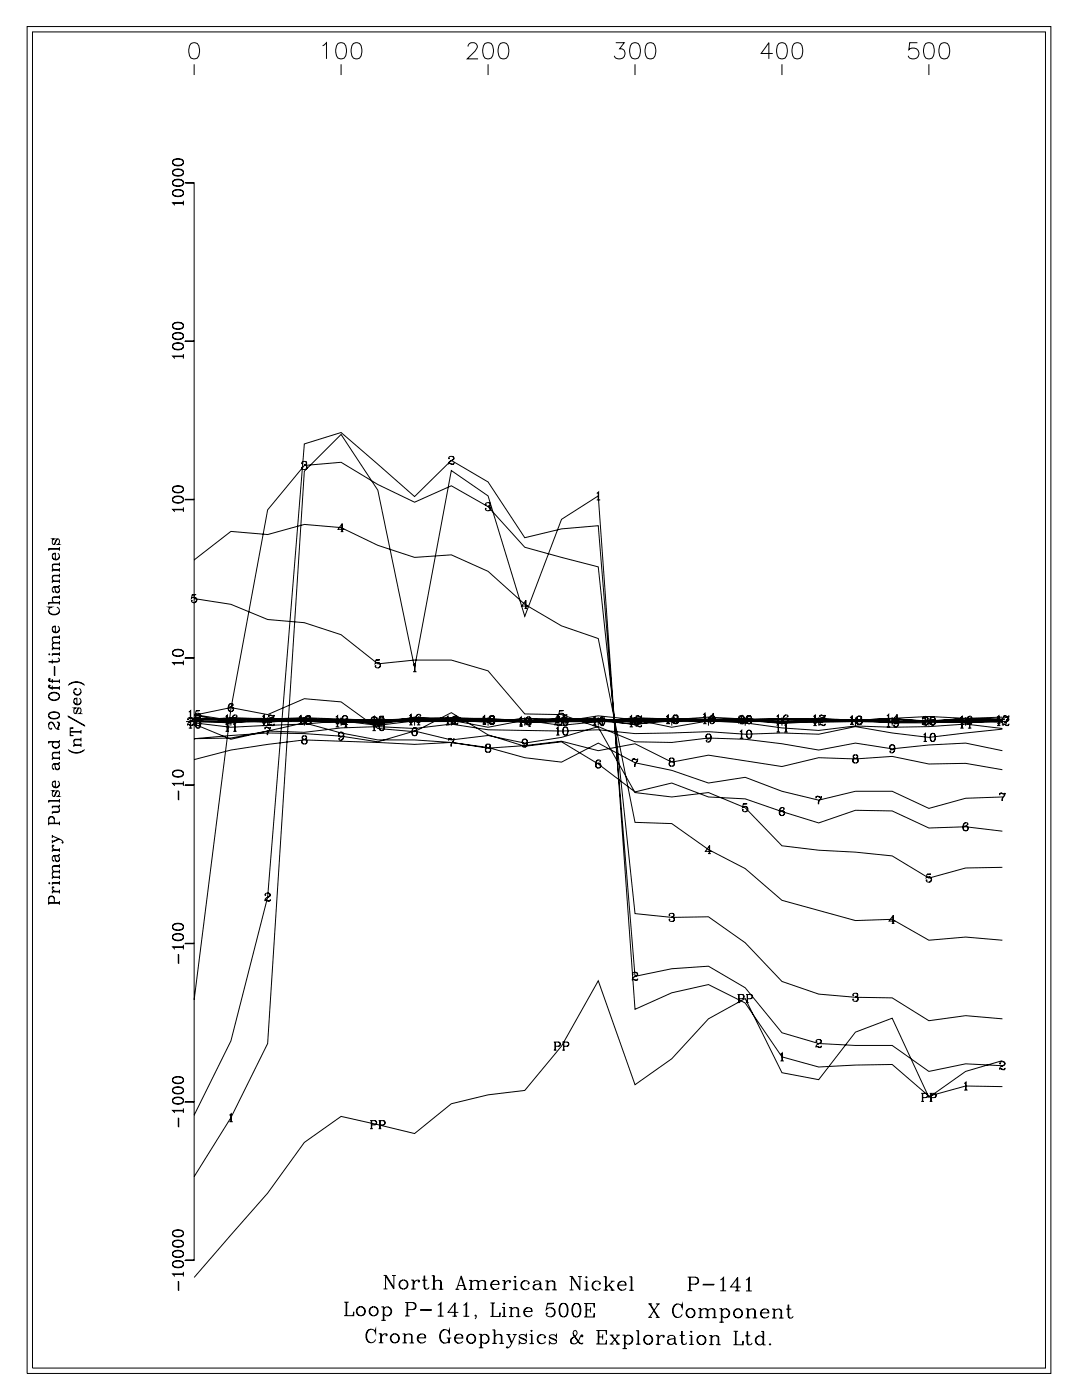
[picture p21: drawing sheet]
<svg xmlns="http://www.w3.org/2000/svg" width="215mm" height="279mm" viewBox="0 0 215 279" stroke-linecap="round" stroke-linejoin="round" font-family="sans-serif">
<g fill="none" stroke="#000" stroke-width=".2">
<path d="M5.4 5.3h204v268.5h-204zM6.5 6.4h201.9v266.3h-201.9zM38.1 8.7a1.05 1.05 0 0 1 1.5 .4 2.68 2.68 0 0 1-.3 2.5 1.06 1.06 0 0 1-1.5-.5 2.68 2.68 0 0 1 .3-2.4zM38.7 12.8v2.2M64.3 9.1l.8-.6v3.2M67.4 8.7a1.05 1.05 0 0 1 1.5 .4 2.68 2.68 0 0 1-.3 2.5 1.04 1.04 0 0 1-1.5-.5 2.63 2.63 0 0 1 .3-2.4zM68 12.8v2.2M70.4 8.7a1.05 1.05 0 0 1 1.6 .4 2.69 2.69 0 0 1-.3 2.5 1.06 1.06 0 0 1-1.6-.5 2.68 2.68 0 0 1 .3-2.4zM93.3 9.3a.81 .81 0 0 1 .6-.8h.6a.79 .79 0 0 1 .5 1.2l-1.9 2h2.2M96.7 8.7a1.05 1.05 0 0 1 1.5 .4 2.63 2.63 0 0 1-.3 2.5 1.05 1.05 0 0 1-1.5-.5 2.71 2.71 0 0 1 .3-2.4zM97.3 12.8v2.2M99.7 8.7a1.05 1.05 0 0 1 1.6 .4 2.69 2.69 0 0 1-.4 2.5 1.04 1.04 0 0 1-1.5-.5 2.66 2.66 0 0 1 .3-2.4z"/>
<path d="M122.7 8.5h1.7l-.9 1.2a1.03 1.03 0 0 1 1.1 1.2 1.03 1.03 0 0 1-1.4 .8l-.5-.1-.3-.5M125.9 8.7a1.05 1.05 0 0 1 1.6 .4 2.68 2.68 0 0 1-.3 2.5 1.06 1.06 0 0 1-1.6-.5 2.68 2.68 0 0 1 .3-2.4zM126.6 12.8v2.2M129 8.7a1.05 1.05 0 0 1 1.5 .4 2.65 2.65 0 0 1-.3 2.5 1.05 1.05 0 0 1-1.5-.5 2.71 2.71 0 0 1 .3-2.4zM154 10.7h-2.3l1.5-2.2v3.2M155.2 8.7a1.05 1.05 0 0 1 1.6 .4 2.68 2.68 0 0 1-.3 2.5 1.06 1.06 0 0 1-1.6-.5 2.69 2.69 0 0 1 .3-2.4zM155.8 12.8v2.2M158.3 8.7a1.05 1.05 0 0 1 1.5 .4 2.69 2.69 0 0 1-.3 2.5 1.06 1.06 0 0 1-1.5-.5 2.7 2.7 0 0 1 .3-2.4zM182.8 8.5h-1.5l-.2 1.4a1.14 1.14 0 0 1 1.8 0 1.14 1.14 0 0 1-.3 1.7 1.14 1.14 0 0 1-1.6-.5M184.5 8.7a1.05 1.05 0 0 1 1.5 .4 2.71 2.71 0 0 1-.3 2.5 1.05 1.05 0 0 1-1.5-.5 2.63 2.63 0 0 1 .3-2.4zM185.1 12.8v2.2M187.6 8.7a1.05 1.05 0 0 1 1.5 .4 2.69 2.69 0 0 1-.3 2.5 1.06 1.06 0 0 1-1.5-.5 2.68 2.68 0 0 1 .3-2.4z"/>
<path d="M34.4 38.6a.97 .97 0 0 0 1.2 .6l.5-.1a.67 .67 0 0 0 .5-.6 .67 .67 0 0 0-.5-.6 1.81 1.81 0 0 0-1.6 .2 .58 .58 0 0 0 .3 .9 1.27 1.27 0 0 0 1.7-.4M34.4 38.4a1.36 1.36 0 0 1 2.1 0M34.4 36.5a1.17 1.17 0 0 0 1.7 .5 .66 .66 0 0 0 .5-.6 .66 .66 0 0 0-.5-.6 1.74 1.74 0 0 0-1.6 .2 .58 .58 0 0 0 .3 .9 1.26 1.26 0 0 0 1.7-.4M34.4 36.3a1.38 1.38 0 0 1 2.1 0M34.4 34.5a.97 .97 0 0 0 1.2 .6l.5-.1a.67 .67 0 0 0 .5-.6 .67 .67 0 0 0-.5-.6 1.8 1.8 0 0 0-1.6 .2 .58 .58 0 0 0 .3 .9 1.27 1.27 0 0 0 1.7-.4M34.4 34.3a1.36 1.36 0 0 1 2.1 0M34.4 32.4a1.17 1.17 0 0 0 1.7 .6 .66 .66 0 0 0 .5-.7 .66 .66 0 0 0-.5-.6 1.74 1.74 0 0 0-1.6 .2 .58 .58 0 0 0 .3 1 1.26 1.26 0 0 0 1.7-.5M34.4 32.2a1.36 1.36 0 0 1 2.1 0M36.9 36.4l1.7 .1zM37.1 36.4h1.6v214.8h-1.6M34.5 40.5h2M36.5 40.4h-2.1l.4 .5"/>
<path d="M36.5 40v.9M34.4 69.1a1.17 1.17 0 0 0 1.7 .5 .66 .66 0 0 0 .5-.6 .66 .66 0 0 0-.5-.6 1.8 1.8 0 0 0-1.6 .2 .58 .58 0 0 0 .3 .9 1.27 1.27 0 0 0 1.7-.4M34.4 68.9a1.36 1.36 0 0 1 2.1 0M34.4 67.1a.97 .97 0 0 0 1.2 .6l.5-.1a.66 .66 0 0 0 .5-.6 .66 .66 0 0 0-.5-.6 1.74 1.74 0 0 0-1.6 .2 .57 .57 0 0 0 .3 .9 1.26 1.26 0 0 0 1.7-.4M34.4 66.9a1.38 1.38 0 0 1 2.1 0M34.4 65a1.17 1.17 0 0 0 1.7 .5 .66 .66 0 0 0 .5-.6 .66 .66 0 0 0-.5-.6 1.83 1.83 0 0 0-1.6 .2 .58 .58 0 0 0 .3 1 1.26 1.26 0 0 0 1.7-.5M34.4 64.8a1.36 1.36 0 0 1 2.1 0M34.5 71.1h2M36.5 71h-2.1l.4 .5M36.5 70.6v.9M36.9 68h1.7zM34.4 99.7a1.17 1.17 0 0 0 1.7 .5 .66 .66 0 0 0 .5-.6 .66 .66 0 0 0-.5-.6 1.72 1.72 0 0 0-1.6 .2 .58 .58 0 0 0 .3 .9 1.26 1.26 0 0 0 1.7-.4"/>
<path d="M34.4 99.5a1.38 1.38 0 0 1 2.1 0M34.4 97.6a.97 .97 0 0 0 1.2 .6l.5-.1a.67 .67 0 0 0 .5-.6 .67 .67 0 0 0-.5-.6 1.83 1.83 0 0 0-1.6 .2 .58 .58 0 0 0 .3 .9 1.26 1.26 0 0 0 1.7-.4M34.4 97.4a1.36 1.36 0 0 1 2.1 0M36.9 99.5l1.7 .1zM60.2 92.3v.1l-.1-.1 .2-.2a.6 .6 0 0 1 .8 .1l-.1 .4-.4 .1M60.8 92l.2 .2v.4l-.2 .1h.2a.45 .45 0 0 1 .2 .5 .45 .45 0 0 1-.4 .4l-.5-.1-.2-.2 .1-.2v.2M61 92.8l.1 .5-.3 .3M89.5 91.3l.1 .1h-.2a.55 .55 0 0 1 .6-.5 .55 .55 0 0 1 .5 .5l-.3 .3a.79 .79 0 0 0-.8 .9M90.1 91l.3 .3a.62 .62 0 0 1-.6 .6M90.5 92.4l-.2 .1-.9-.1M90.5 92.2l-.2 .4-.7-.2M118.9 98.3l.4-.3v1.7"/>
<path d="M118.9 99.7h.7M119.2 98.1v1.6M9.7 109.5h2.1M10.4 111a.75 .75 0 0 0 .7 .5 .75 .75 0 0 0 .7-.5M10.4 115.9h1.4M10.4 113.6h1.4M10.8 117l.3 1 .4 .2a.65 .65 0 0 0 0-1.2M11 117.7a.42 .42 0 0 0 .4 .4 .42 .42 0 0 0 .4-.4M11 110.4l-.5 .1M11.4 107.4l-.5 1h-.4a.7 .7 0 0 1 .1-.9l.2-.1h-.4l.2 .1M11.5 110.3a.72 .72 0 0 1 .2 1.1 .72 .72 0 0 1-1.1 0 .72 .72 0 0 1 .2-1.1h.2v1.2M11.6 108.4l.2 .1h-.4l.2-.1a.69 .69 0 0 0 .1-.9l-.4-.1-.6 1.1"/>
<path d="M11.8 119h-1.1a.65 .65 0 0 0 0 1.1M11.8 119.1h-1.1l-.3 .3M11.8 116.7l-.3 .2h-.7l-.3 .2a.7 .7 0 0 0 .1 .9v-.1M11.8 116.6l-.3 .4h-.9M11.8 114.7h-1.1a.65 .65 0 0 0 0 1.1M11.8 114.8h-1.1l-.3 .3M11.8 112.4h-1.1a.66 .66 0 0 0 0 1.1M11.8 112.5h-1.1l-.3 .3M11.8 109v.8M11.8 112.1v.7M11.8 113.2v.8M11.8 114.4v.7"/>
<path d="M11.8 115.5v.7M11.8 118.7v.7M11.8 119.8v.7M11.8 113.5h-1.4v.5M11.8 115.8h-1.4v.4M11.8 109.3h-2.1v.5M34.5 101.6h2M36.5 101.5h-2.1l.4 .5M36.5 101.1v.9M38.3 118.6l.8-.1h-.8l-.1 .8a.58 .58 0 0 1 .8-.2 .58 .58 0 0 1 0 .9 .58 .58 0 0 1-.8-.2v-.1v.1M38.7 111.6l7.3-5.7 7.3 .6 7.4-2 7.3 .7 7.3 3.5 7.3 2.4 7.3-.5 7.4 3.3 7.3 6.6 7.3 4.2 7.3 2.6 7.4 36.6 7.3 .3 7.3 5.1 7.3 3.8 7.3 6.4 14.7 4 7.3-.3 7.3 4.2 7.3-.6 7.4 .6M38.7 119.3l7.3 1.2 7.3 3 7.4 .6 7.3 2.4 7.3 5.8 7.3-.7h7.3l7.4 2.1 7.3 8.6 7.3 .1 7.3 2.6 7.4 13 7.3 .9 7.3-.9 7.3 3 7.3 7.6 7.4 .9 7.3 .3 7.3 .8 7.3 4.4 7.3-2 7.4-.1"/>
<path d="M38.8 119l.1 .1a.56 .56 0 0 1 .3 .6 .56 .56 0 0 1-.4 .4M67.9 106h.5M68.1 104.5v1.5M68.6 105.5h-1.2l.8-1.1v1.6M96.8 100.5v.2l-.1-.2 .2-.2a.6 .6 0 0 1 .8 .1l-.1 .4-.4 .1M97.4 100.2l.2 .2v.3l-.2 .2 .2 .1a.44 .44 0 0 1 .2 .4 .44 .44 0 0 1-.4 .4l-.5-.1-.2-.2 .1-.2v.2M97.6 101l.1 .5-.3 .3M104.7 119.8v1.5M9.7 138.9a1.11 1.11 0 0 0 1.2 .7 1.11 1.11 0 0 0 .9-.9 1.11 1.11 0 0 0-1.1-.7 1.11 1.11 0 0 0-1 .9 1.23 1.23 0 0 0 2.1 0M9.7 138.7a1.23 1.23 0 0 1 2.1 0M9.7 136.9l.3 .2h1.8M9.7 135.5l.3 .2h1.8"/>
<path d="M9.7 130.4h.2l-.1 .1zM9.7 121.8a1.21 1.21 0 0 0 2.1 0M9.7 120.2h2.1M9.8 136.7l.1 .1 .1-.1h-.3l.1 .4 .2 .1h1.8M9.8 135.3h.2l-.1-.1-.2 .1 .1 .4 .2 .1h1.8M10.4 125.5a.75 .75 0 0 0 .7 .5 .75 .75 0 0 0 .7-.5M10.4 131.4v.9M10.4 135.3v.9M10.4 136.7v.8M10.4 130.4h1.4M10.4 129.3h1.4M10.8 132.9l.1 1.7z"/>
<path d="M11 124.9l-.5 .1M11.3 121a.79 .79 0 0 1 .5 .9 .79 .79 0 0 1-.8 .6 .94 .94 0 0 1-1-.2 .94 .94 0 0 1-.2-1l.2-.2-.3-.1h.6l-.3 .1M11.5 131.1a.43 .43 0 0 1 .2 .8l-2 .1M11.5 124.8a.71 .71 0 0 1 .2 1.1 .71 .71 0 0 1-1.1 0 .71 .71 0 0 1 .2-1.1h.2v1.2M11.8 131.7l-.4 .2h-1.7M11.8 128.1h-1.1a.66 .66 0 0 0 0 1.1M11.8 128.2h-1.1l-.3 .3M11.8 127h-1.1a.65 .65 0 0 0 0 1.1M11.8 127h-1.1l-.3 .4M11.8 126.6v.8M11.8 127.8v.7M11.8 128.9v.7"/>
<path d="M11.8 130v.7M11.8 135.4v.8M11.8 136.8v.7M11.8 129.2h-1.4v.4M11.8 130.3h-1.4v.4M11.8 120.1h-2.1v.4M13.6 136.6a2.2 2.2 0 0 1 3.3 0M13.8 136.4l.4-.2a2.63 2.63 0 0 1 2.5 .2M14.7 139.9a.75 .75 0 0 0 .7 .5 .75 .75 0 0 0 .7-.5M14.7 137.9a.75 .75 0 0 0 .7 .6 .75 .75 0 0 0 .7-.6M15.3 139.3l-.5 .1M15.8 139.2a.71 .71 0 0 1 .2 1 .71 .71 0 0 1-1.1 0 .71 .71 0 0 1 .2-1h.2v1.2"/>
<path d="M15.8 137.2a.72 .72 0 0 1 .2 1.1 .72 .72 0 0 1-1.1 0 .72 .72 0 0 1 .2-1.1v.2l-.1-.1M34.4 130.2a.97 .97 0 0 0 1.2 .6l.5-.1a.66 .66 0 0 0 .5-.6 .66 .66 0 0 0-.5-.6 1.74 1.74 0 0 0-1.6 .2 .57 .57 0 0 0 .3 .9 1.26 1.26 0 0 0 1.7-.4M34.4 130a1.38 1.38 0 0 1 2.1 0M34.5 132.2h2M36.5 132.1h-2.1l.4 .5M36.5 131.7v.9M36.9 131.1l1.7 .1zM74.9 131.6l.8-.1h-.8l-.1 .8a.57 .57 0 0 1 .8-.2 .57 .57 0 0 1 0 .9 .57 .57 0 0 1-.8-.3v.1M75.4 132l.4 .5-.1 .4-.3 .2M82.3 132.6l.4-.3v1.6M82.3 133.9h.7M82.6 132.4v1.5"/>
<path d="M104.5 121.3h.5M105.2 120.8h-1.2l.8-1.2v1.7M9.7 144.4l.1-.2a.47 .47 0 0 1 .7-.1l.4 .7M9.7 142.7a.96 .96 0 0 0 1.2 .6l.5-.1a.66 .66 0 0 0 .5-.6 .66 .66 0 0 0-.5-.6 1.74 1.74 0 0 0-1.6 .2 .58 .58 0 0 0 .3 .9 1.26 1.26 0 0 0 1.7-.4M9.7 142.5a1.38 1.38 0 0 1 2.1 0M9.7 159.7h2.1M10.1 145.2h.1v.2a.73 .73 0 0 1-.5-.8 .73 .73 0 0 1 .6-.7l.4 .4a1.06 1.06 0 0 0 1.1 1.1M10.4 156.4a.75 .75 0 0 0 .7 .5 .75 .75 0 0 0 .7-.5M10.4 148.5a.75 .75 0 0 0 .7 .5 .75 .75 0 0 0 .7-.5M10.4 151.2h1.4M10.7 147.9a.68 .68 0 0 0-.1 1 .68 .68 0 0 0 1 0 .68 .68 0 0 0-.1-1M10.8 152.3l.3 1 .4 .1a.65 .65 0 0 0 0-1.1"/>
<path d="M11 155.8l-.5 .1M11 153a.42 .42 0 0 0 .4 .3 .42 .42 0 0 0 .4-.3M11.3 143.9l.5 .2v.4l-.3 .5M11.4 157.6l-.5 1h-.4a.7 .7 0 0 1 .1-.9l.2-.1h-.4l.2 .1M11.5 155.7a.72 .72 0 0 1 .2 1.1 .72 .72 0 0 1-1.1 0 .72 .72 0 0 1 .2-1.1h.2v1.2M11.5 143.9l.2 .3-.2 .8 .1 .4M11.6 158.6l.2 .1h-.4l.4-.4v-.4l-.2-.3h-.3l-.6 1.1M11.8 152l-.3 .2-.9 .1a.69 .69 0 0 0 0 1v-.1M11.8 151.9l-.1 .3-.2 .1h-.9M11.8 150h-1.1a.66 .66 0 0 0 0 1.1M11.8 150.1h-1.1l-.3 .3M11.8 147.5v.4h-2.1"/>
<path d="M11.8 149.6v.8M11.8 150.8v.7M11.8 159.3v.7M11.8 151.1h-1.4v.4M11.8 159.6h-2.1v.4M11.8 147.8h-2.1v.4M13.6 149.4a2.21 2.21 0 0 0 3.3 0M13.6 142.7l3.3 2zM13.8 149.6l.4 .2a2.64 2.64 0 0 0 2.5-.2M14 145.2l.6-.1h-.6v1.5h.6l-.6-.1M14 145.9h2.1M14 145.8h2.1"/>
<path d="M14.7 148.6h1.4M15.7 141.1l-.6 1.1h-.2l-.2-.3 .1-.6 .3-.2h-.4l.2 .1M15.9 142.1l.2 .1h-.4l.4-.4v-.4l-.2-.3h-.3l-.6 1.1M16.1 147.4h-1.1a.65 .65 0 0 0 0 1.1M16.1 147.4h-1.1l-.3 .4M16.1 148.5h-1.4v.4M16.1 145.5v.7M16.1 147v.8M16.1 148.2v.7M34.4 154.3a.97 .97 0 0 0 1.2 .6l.5-.1a.66 .66 0 0 0 .5-.6 .66 .66 0 0 0-.5-.6 1.72 1.72 0 0 0-1.6 .2 .57 .57 0 0 0 .3 .9 1.27 1.27 0 0 0 1.7-.4M34.4 154.1a1.38 1.38 0 0 1 2.1 0M34.5 156.2h2"/>
<path d="M35.5 157.7l.1 1.7zM36.5 156.1h-2.1l.4 .5M36.5 155.7v.9M36.9 156.4l1.7 .1zM37.1 143.8h2.4M37.5 143.3v.1h-.1a.55 .55 0 0 1 .6-.4 .55 .55 0 0 1 .5 .5l-.3 .3a.79 .79 0 0 0-.8 .8M37.6 143.8l.4-.3v1.6M37.6 141.9l.4-.3v1.6M37.6 145.1h.7M37.6 143.2h.7M37.9 141.7v1.5M37.9 143.6v1.5"/>
<path d="M38.1 143l.2 .2 .1 .3-.6 .4M38.5 144.4l-.3 .2-.8-.1M38.5 144.2l-.2 .4-.7-.2M38.7 143.8h161.1l-7.4-.5-7.3 .5-7.3 .1-7.3-.5-14.7 .8-7.3-.6-7.3 .1-7.3-.4-7.3 .8-7.4-.9-7.3 .1-7.3-.1-7.3 .7-7.4-.3-7.3-.7-7.3 1.3-14.6-.9-7.4 .5-7.3 .1-7.3-1.3 7.3-1.6 7.3 1.4 7.4-3.1 7.3 .6 7.3 5.3 7.3 .6 7.3-3.8 7.4 4.5 7.3 2.2 7.3-.8 7.3 4.4 7.4 5.5 7.3-1.7 7.3 2.8 7.3 .3 7.3 2.6 7.4 2.2 7.3-2.5 7.3 .1 7.3 3.4 7.3-.2 7.4 .9M38.7 151.4l7.3-1.9 7.3-1.1 7.4-.9 21.9 .9 7.3-.4 7.4 1.1 7.3-.5 7.3-.9 7.3 1.9 7.4-1.4 7.3 3.7 7.3-1.4 14.6 2.3 7.4-1.8 7.3 .3 7.3-.5 7.3 1.5 7.3-.1 7.4 1.2M38.7 144.3l7.3 3.1 7.3-1.7 7.4 .3 7.3-.9 7.3-.3 7.3 .4 7.3-.9 7.4 1.2 14.6 .2 7.3-.2 7.4 .7 14.6-.4 7.3 .5 7.3-.2 7.4 .2 7.3-1.5 7.3 1.3 7.3 .9 14.7-1.7M38.7 144.1l7.3 .9 14.7-.7 7.3-.6 7.3 .9 7.3-.9 7.3-.1 7.4 1.4 7.3-1.4 7.3 1 7.3-.8 7.4-.4 7.3 1.6 7.3-1.3 7.3 .4 7.3 1 7.4 .5 7.3-.9 7.3 .3 7.3-.2 7.3-.5 7.4 .9M38.7 143.6h7.3l7.3 .3 7.4-.5 21.9 .2 7.3-.3 7.4 .1 7.3 .4 7.3-.6 7.3 .4 7.4-.3 14.6 .1 7.3-.2 7.3 .9 7.4-.5h7.3l7.3-.4 7.3 .6 7.3-.6 7.4 .2a540.3 540.3 0 0 1-36.6-.1l-7.4 .5-7.3-.1-7.3 .1-7.3-.5-14.7 .4-7.3-.1a337.8 337.8 0 0 1-29.3-.2l-7.3 .4h-7.3l-7.3-.5h-7.4l-7.3-.2zM38.7 142.4l7.3 1.2 14.7-.5 14.6 .5 7.3-.4h14.7l7.3 .5 7.3-.4 7.3 .1 7.4 1.1 7.3-1.2 14.6 .1a568.6 568.6 0 0 1 29.3 .4l7.3-.1 7.3-.5 7.4 .1M38.7 143.3h7.3l7.3 .3 7.4-.4 7.3 .6 7.3 .1 7.3-.7 7.3 .4 7.4 .1 7.3-.4 14.6 .4 7.4 .6 7.3-.6 7.3-.3 14.6-.1 14.7 .3 7.3-.3 7.3 .4 14.7-.1M38.7 143.3l7.3 .1 7.3-.1 7.4 .3 7.3-.2 7.3 .9 7.3-1 7.3 .3 29.3 .2 7.4-.7 14.6 .5 7.3-.2 7.3 .5 7.4-.3h7.3l7.3 .2 7.3-.1 7.3 .2 7.4-.2-7.4 .4-7.3-.4-7.3 .2-7.3-.1-7.3 .1-14.7-.5-7.3 .4-7.3-.4-14.7 .4-14.6 .1-7.3-.3-7.4 .1-7.3-.4-7.3 .4-22-.3-7.3 .7-7.3-.3M38.7 143.8l14.6-.1 7.4-.4 7.3 .1 7.3 .7 7.3-.7 7.3 .4 7.4-.2 21.9 .2 7.4-.6 7.3 .4 7.3-.2 14.6 .5 14.7-.3 7.3 .5h7.3l7.3-.3 7.4 .1"/>
<path d="M38.7 143v1.6M39.1 141.7l.7-.1h-.7l-.2 .8a.58 .58 0 0 1 .9-.2 .58 .58 0 0 1 0 .9 .58 .58 0 0 1-.9-.2l.1-.1v.1M39.4 143.5a.93 .93 0 0 0 0 1.6h.1a.94 .94 0 0 0 0-1.6h-.1a1.04 1.04 0 0 0 0 1.6M39.4 143a.93 .93 0 0 0 0 1.6h.1a.94 .94 0 0 0 0-1.6h-.1a1.04 1.04 0 0 0 0 1.6M39.5 143.5a1.04 1.04 0 0 1 0 1.6M39.5 142.2l.4 .4-.1 .4-.3 .2M39.5 143a1.04 1.04 0 0 1 0 1.6M44.9 144.5l.4-.3v1.6M44.9 142.8l.4-.3v1.6M44.9 145.8h.7M44.9 144.1h.7M45.2 143.8h1.6"/>
<path d="M45.2 142.6v1.5M45.2 144.2v1.6M46 140.2a.97 .97 0 0 0-.1 1.6M46 143v1.6M46.1 140.8l.4 .5-.1 .3-.3 .2M46.4 140.5v.1l.1-.1a.56 .56 0 0 0-.7-.2 .56 .56 0 0 0-.3 .6v.5a.52 .52 0 0 0 .6 .5 .52 .52 0 0 0 .4-.7 .52 .52 0 0 0-.7-.3l-.2 .4M46.5 144.5l.4-.3v1.6M46.5 145.8h.7M46.8 142.5a.97 .97 0 0 0-.1 1.6M46.8 144.2v1.6M46.9 143.1l.3 .5v.3l-.3 .2M47.2 142.7v.2v-.2a.56 .56 0 0 0-.6-.1 .56 .56 0 0 0-.4 .6v.5a.52 .52 0 0 0 .6 .5 .52 .52 0 0 0 .5-.7 .52 .52 0 0 0-.7-.3l-.3 .4"/>
<path d="M52.3 143.3l.3-.3v1.6M52.3 142.8l.3-.3v1.6M52.3 144.6h.7M52.3 144.1h.7M52.5 143.8h1.7M52.6 142.6v2M52.8 145.2l.2-.3 .6 .2 .3-.2-.1 .5a1.33 1.33 0 0 0-.5 1.1M52.8 144.9v.5M52.9 145.1l.3-.1 .4 .1M53.3 143v1.6M53.6 142.8l.2-.3 .5 .2 .3-.2v.5a1.29 1.29 0 0 0-.5 1.1M53.6 142.5v.5"/>
<path d="M53.6 143.3v.2v-.1a.55 .55 0 0 1 .5-.4 .55 .55 0 0 1 .5 .5l-.3 .3a.79 .79 0 0 0-.7 .8M53.6 142.7l.4-.1 .3 .1M53.8 145.4a1.19 1.19 0 0 0-.5 1.1M54.3 143l.3 .3a.6 .6 0 0 1-.6 .6M54.6 143a1.15 1.15 0 0 0-.6 1.1M54.6 144.4l-.2 .2-.8-.1M54.6 144.2l-.1 .4-.7-.2M59.6 142.9l.4-.3v1.6M59.6 143.1l.4-.3v1.6M59.6 144.4h.7M59.6 144.2h.7M59.8 143.8h1.7"/>
<path d="M59.9 142.7v1.7M60.5 146.7l-.2 .1-.1 .3a.54 .54 0 0 0 .9 0v-.2a.53 .53 0 0 0-.7-.1l-.1 .3 .2 .3M60.5 147.4l-.4 .3a.54 .54 0 0 0 .6 .6 .54 .54 0 0 0 .4-.8l-.3-.1M60.5 147.4l-.3 .3v.3l.3 .3M60.7 143v1.6M60.8 146.7a.39 .39 0 0 1 .2 .6l-.2 .1M60.8 147.4l.3 .3v.3l-.3 .3M61 142.9v.2l-.1-.1a.51 .51 0 0 1 .5-.4 .51 .51 0 0 1 .5 .5l-.1 .1-.4 .1M61.3 142.8h-.3v.4a.54 .54 0 0 0 .9 0v-.2a.53 .53 0 0 0-.8-.2l-.1 .4 .3 .3M61.3 143.5l-.4 .3a.53 .53 0 0 0 .6 .6 .53 .53 0 0 0 .3-.9h-.2M61.3 143.5l-.3 .3v.4l.3 .2M61.6 142.6l.2 .3v.2l-.2 .2 .1 .1a.44 .44 0 0 1 .3 .5 .44 .44 0 0 1-.4 .3h-.6l-.1-.3 .1-.1v.1"/>
<path d="M61.6 142.8l.2 .2v.2l-.2 .3M61.6 143.5l.3 .3-.1 .4-.2 .2M61.8 143.5l.1 .4-.3 .3M66.9 143.6l.4-.3v1.6M66.9 142.9l.4-.3v1.6M66.9 144.9h.7M66.9 144.2h.7M67.2 143.8h1.6M67.2 142.7v2.2M67.9 145.9l-.1 .1a.5 .5 0 0 0-.3 .5 .5 .5 0 0 0 .4 .4M68 143v1.6M68.1 145.9a.97 .97 0 0 1-.1 1.6"/>
<path d="M68.4 146.5a.52 .52 0 0 1-.7 .4 .52 .52 0 0 1-.2-.8 .52 .52 0 0 1 .8-.1 .88 .88 0 0 1 .2 .9 .88 .88 0 0 1-.7 .6l-.3-.2 .1-.2v.2M68.7 142.6l-.4 .5 .1 .3 .3 .2M68.7 144.9h.5M68.8 142.6a.97 .97 0 0 1-.1 1.6M68.9 143.4v1.5M69.2 143.2a.52 .52 0 0 1-.7 .4 .52 .52 0 0 1-.2-.8 .52 .52 0 0 1 .8-.1 .83 .83 0 0 1 .2 1 .83 .83 0 0 1-.9 .5v-.3v.1M69.4 144.4h-1.3l.9-1.1v1.6M74.1 143.2l.1 .1h-.2a.55 .55 0 0 1 .6-.4 .55 .55 0 0 1 .5 .4l-.3 .4a.78 .78 0 0 0-.8 .8M74.2 144.3l.4-.3v1.6M74.2 143.1l.4-.3v1.6M74.2 145.6h.7M74.2 144.4h.7"/>
<path d="M74.5 143.8h1.6M74.5 142.8v2.8M74.7 142.9l.3 .3a.63 .63 0 0 1-.6 .6M75.1 144.3l-.3 .1-.8-.1M75.1 144.1l-.2 .4-.7-.2M75.3 143v1.6M75.7 142.8h.8h-.8l-.2 .7a.57 .57 0 0 1 .9-.2 .57 .57 0 0 1 0 .9 .57 .57 0 0 1-.9-.2h.2l-.1 .1M76 144a.94 .94 0 0 0 0 1.6h.2a.93 .93 0 0 0 0-1.6h-.2a1.04 1.04 0 0 0 0 1.6M76 142.9a.94 .94 0 0 0 0 1.6h.2a.92 .92 0 0 0 0-1.6h-.2a1.04 1.04 0 0 0 0 1.6M76.2 144a1.04 1.04 0 0 1 0 1.6M76.2 143.3l.3 .5v.3l-.3 .3M76.2 142.9a1.04 1.04 0 0 1 0 1.6"/>
<path d="M81.6 143.2l.3-.3v1.6M81.6 142.7l.3-.3v1.6M81.6 144.5h.6M81.6 144h.6M81.8 143.8h1.6M81.9 142.5v2M82.6 145a.97 .97 0 0 0-.1 1.6M82.6 143v1.6M82.7 145.6l.4 .5-.1 .3-.3 .2M83 145.3v.1l.1-.1a.51 .51 0 0 0-.5-.3 .51 .51 0 0 0-.4 .4 .83 .83 0 0 0 .3 1.2 .5 .5 0 0 0 .7-.4 .5 .5 0 0 0-.5-.5 .5 .5 0 0 0-.5 .4M83.1 143.2l.4-.3v1.6M83.1 144.5h.7"/>
<path d="M83.4 142.4a.97 .97 0 0 0-.1 1.6M83.4 143v1.5M83.5 143l.3 .5v.3l-.3 .2M83.8 142.6v.2v-.2a.56 .56 0 0 0-.6-.2 .56 .56 0 0 0-.4 .7v.4a.52 .52 0 0 0 .6 .6 .52 .52 0 0 0 .5-.7 .52 .52 0 0 0-.7-.3l-.3 .4M88.9 143.1l.4-.3v1.6M88.9 143.2l.4-.3v1.6M88.9 144.5h.7M88.9 144.4h.7M89.1 143.8h1.7M89.2 142.8v1.7M89.4 147.5l.2-.3 .6 .2 .3-.2-.1 .4a1.31 1.31 0 0 0-.5 1.2M89.4 147.2v.4"/>
<path d="M89.5 147.3h.3l.4 .1M89.9 143v1.6M90.2 143.2l.2-.3 .5 .2 .3-.2v.4a1.3 1.3 0 0 0-.5 1.2M90.2 142.9v.4M90.4 147.6a1.15 1.15 0 0 0-.5 1.2M90.9 142.8l.2 .1 .1 .3-.6 .5M90.9 143.1l-.5-.1-.1 .2-.1-.1a.55 .55 0 0 1 .5-.4 .55 .55 0 0 1 .5 .5l-.3 .3a.79 .79 0 0 0-.7 .9M91.2 143.3a1.14 1.14 0 0 0-.6 1.2M91.2 144.1l-.2 .2-.8-.1M91.2 144l-.1 .4-.7-.3M96.2 142.9l.4-.3v1.6M96.2 143.1l.4-.3v1.6"/>
<path d="M96.2 144.4h.7M96.2 144.2h.7M96.4 143.8h1.7M96.5 142.7v1.7M97.1 148.3l-.2 .1-.1 .4a.54 .54 0 0 0 .9 0v-.2a.53 .53 0 0 0-.7-.2l-.1 .4 .2 .2M97.1 149l-.4 .3a.53 .53 0 0 0 .6 .7 .53 .53 0 0 0 .4-.8l-.3-.2M97.1 149l-.3 .3 .1 .5 .2 .1M97.3 143v1.6M97.4 148.3a.39 .39 0 0 1 .2 .6l-.2 .1M97.4 149l.3 .3-.1 .5-.2 .1M97.6 142.9v.2l-.1-.1a.51 .51 0 0 1 .5-.4 .51 .51 0 0 1 .5 .5l-.1 .1-.4 .1M97.9 142.8h-.3v.4a.54 .54 0 0 0 .9 0v-.2a.53 .53 0 0 0-.8-.2l-.1 .4 .3 .3"/>
<path d="M97.9 143.5l-.4 .3a.53 .53 0 0 0 .6 .6 .53 .53 0 0 0 .3-.9h-.2M97.9 143.5l-.3 .3v.4l.3 .2M98.2 142.6l.2 .3-.1 .3-.1 .1 .1 .1a.45 .45 0 0 1 .3 .5 .45 .45 0 0 1-.4 .3h-.6l-.1-.3 .1-.1v.1M98.2 142.8a.39 .39 0 0 1 .1 .6l-.1 .1M98.2 143.5l.3 .3-.1 .4-.2 .2M98.4 143.5l.1 .4-.3 .3M103.5 143.4l.4-.3v1.7M103.5 143.2l.4-.3v1.6M103.5 144.5h.7M103.5 144.8h.7M103.8 143.8h1.6M103.8 143v1.8"/>
<path d="M104.5 147.3l-.4 .5 .1 .3 .3 .2M104.6 143v1.6M104.7 147.3a.97 .97 0 0 1-.1 1.6M105 147.8a.51 .51 0 0 1-.6 .4 .51 .51 0 0 1-.3-.7 .51 .51 0 0 1 .8-.1 .88 .88 0 0 1 .2 .9 .88 .88 0 0 1-.7 .6l-.3-.2 .1-.2v.2M105.3 142.9l-.4 .4 .1 .4 .3 .2M105.3 144.8h.5M105.4 142.9a.96 .96 0 0 1 0 1.6M105.5 143.3v1.5M105.8 143.4a.52 .52 0 0 1-.7 .4 .52 .52 0 0 1-.2-.7 .52 .52 0 0 1 .8-.1 .87 .87 0 0 1 .2 .9 .87 .87 0 0 1-.8 .6l-.2-.2 .1-.2v.2M106 144.3h-1.3l.9-1.2v1.7M110.7 143.3l.1 .1h-.2a.55 .55 0 0 1 .6-.4 .55 .55 0 0 1 .5 .5l-.3 .3a.79 .79 0 0 0-.8 .8M110.8 145.2l.4-.3v1.6"/>
<path d="M110.8 142.8l.4-.3v1.6M110.8 146.5h.7M110.8 144.1h.7M111.1 143.8h1.6M111.1 142.6v1.5M111.1 145v1.5M111.3 143l.3 .3a.62 .62 0 0 1-.6 .6M111.5 141.7l.8-.1h-.8l-.1 .8a.58 .58 0 0 1 .8-.2 .58 .58 0 0 1 0 .9 .58 .58 0 0 1-.8-.2v-.1v.1M111.7 144.4l-.3 .2-.8-.1M111.7 144.2l-.2 .4-.7-.2M111.9 143v1.6M112 142.2l.4 .4-.1 .4-.3 .2"/>
<path d="M112.3 142.6l.8-.1h-.8l-.2 .8a.58 .58 0 0 1 .9-.2 .58 .58 0 0 1 0 .9 .58 .58 0 0 1-.9-.2l.1-.1v.1M112.6 144.9a.94 .94 0 0 0 0 1.6h.2a.93 .93 0 0 0 0-1.6h-.2a1.05 1.05 0 0 0 0 1.6M112.6 143a.94 .94 0 0 0 0 1.6h.2a.93 .93 0 0 0 0-1.6h-.2a1.04 1.04 0 0 0 0 1.6M112.8 144.9a1.05 1.05 0 0 1 0 1.6M112.8 143l.3 .5v.4l-.3 .2M112.8 143a1.04 1.04 0 0 1 0 1.6M118.2 143.3l.3-.3v1.6M118.2 143.2l.3-.3v1.6M118.2 144.5h.6M118.2 144.6h.6M118.4 143.8h1.7M118.5 143v1.6"/>
<path d="M119.2 151.5a.97 .97 0 0 0 0 1.6M119.2 143v1.6M119.3 152.1l.4 .4-.1 .4-.3 .2M119.6 151.7v.2l.1-.2a.51 .51 0 0 0-.5-.2 .51 .51 0 0 0-.4 .4 .83 .83 0 0 0 .4 1.2 .5 .5 0 0 0 .6-.4 .5 .5 0 0 0-.5-.6 .5 .5 0 0 0-.5 .4M119.7 143.3l.4-.3v1.6M119.7 144.6h.7M120 142.9a.98 .98 0 0 0-.1 1.6M120 143.1v1.5M120.1 143.5l.4 .5-.1 .3-.3 .2M120.4 143.1v.2l.1-.2a.5 .5 0 0 0-.5-.2 .5 .5 0 0 0-.5 .4 .81 .81 0 0 0 .4 1.2 .5 .5 0 0 0 .6-.4 .5 .5 0 0 0-.4-.6 .5 .5 0 0 0-.6 .5M125.5 143.6l.4-.3v1.6M125.5 142.9l.4-.3v1.6"/>
<path d="M125.5 144.9h.7M125.5 144.2h.7M125.7 143.8h1.7M125.8 142.7v2.2M126 151.5l.2-.3 .6 .3 .3-.3-.1 .5a1.3 1.3 0 0 0-.4 1.1M126 151.2v.5M126.1 151.4l.3-.1 .4 .2M126.6 143v1.6M126.8 142.9l.2-.3 .6 .3 .3-.3-.1 .5a1.3 1.3 0 0 0-.5 1.1M126.8 142.6v.5M126.9 143.6h-.1a.55 .55 0 0 1 .5-.3 .55 .55 0 0 1 .6 .4l-.3 .3a.79 .79 0 0 0-.8 .9M126.9 142.8l.3-.1 .4 .2"/>
<path d="M127 151.7a1.14 1.14 0 0 0-.5 1.1M127.5 143.3l.2 .1 .1 .3-.6 .5M127.8 143.1a1.14 1.14 0 0 0-.6 1.1M127.9 144.6l-.3 .2-.8-.1M127.9 144.5l-.2 .4h-.3l-.4-.3M132.8 142.9l.4-.3v1.6M132.8 142.8l.4-.3v1.6M132.8 144.2h.7M132.8 144.1h.7M133.1 143.8h1.6M133.1 142.6v1.6M133.7 151.1l-.2 .1-.1 .4a.54 .54 0 0 0 .9 0v-.3a.53 .53 0 0 0-.7-.1l-.1 .4 .2 .2"/>
<path d="M133.7 151.8l-.4 .3a.53 .53 0 0 0 .6 .6 .53 .53 0 0 0 .4-.8l-.3-.1M133.7 151.8l-.3 .3 .1 .5 .2 .1M133.9 143v1.6M134 151.1l.3 .2-.1 .4-.2 .1M134 151.8l.3 .3v.5l-.3 .1M134.2 142.9v.2l-.1-.1a.51 .51 0 0 1 .5-.4 .51 .51 0 0 1 .5 .5l-.1 .1-.4 .1M134.5 142.5l-.2 .1-.1 .4a.55 .55 0 0 0 .9 0v-.3a.55 .55 0 0 0-.8-.1v.4l.2 .2M134.5 143.2l-.4 .3a.53 .53 0 0 0 .7 .6 .53 .53 0 0 0 .2-.8l-.2-.1M134.5 143.2l-.3 .3 .1 .5 .2 .1M134.8 142.6l.2 .3v.3l-.2 .1 .2 .1a.45 .45 0 0 1 .2 .5 .45 .45 0 0 1-.4 .3h-.5l-.2-.3 .1-.1v.1M134.8 142.5l.2 .2v.4l-.2 .1M134.8 143.2l.3 .3-.1 .5-.2 .1"/>
<path d="M135 143.5l.1 .4-.3 .3M140.1 142.4l.4-.3v1.6M140.1 142.9l.4-.3v1.6M140.1 144.2h.7M140.1 143.7h.7M140.4 143.8h1.6M140.4 142.2v2M141.1 146.3l-.4 .5 .1 .3 .3 .2M141.2 143v1.6M141.3 146.3a.97 .97 0 0 1-.1 1.6M141.7 146.8a.52 .52 0 0 1-.7 .4 .52 .52 0 0 1-.3-.7 .52 .52 0 0 1 .8-.1 .88 .88 0 0 1 .3 .9 .88 .88 0 0 1-.8 .6l-.3-.2 .1-.2v.2M141.9 142.6l-.4 .5 .1 .3 .3 .2"/>
<path d="M141.9 143.7h.5M142 142.6a.97 .97 0 0 1 0 1.6M142.1 142.3v1.4M142.4 143.2a.52 .52 0 0 1-.7 .4 .52 .52 0 0 1-.2-.8 .52 .52 0 0 1 .8-.1 .83 .83 0 0 1 .2 1 .83 .83 0 0 1-.9 .5v-.3v.1M142.6 143.3h-1.2l.8-1.2v1.6M147.3 142.9v.2l-.1-.1a.55 .55 0 0 1 .6-.4 .55 .55 0 0 1 .5 .5l-.3 .3a.79 .79 0 0 0-.8 .8M147.4 145.8l.4-.3v1.6M147.4 142.9l.4-.3v1.6M147.4 147.1h.7M147.4 144.2h.7M147.7 143.8h1.6M147.8 142.7v1.5"/>
<path d="M147.8 145.6v1.5M147.9 142.6l.2 .2 .1 .3-.6 .5M148.3 144l-.2 .2-.7-.2-.2 .1M148.3 143.9l-.2 .3-.7-.2M148.5 143v1.6M148.9 142.7l.8-.1h-.8l-.1 .8a.58 .58 0 0 1 .8-.2 .58 .58 0 0 1 0 .9 .58 .58 0 0 1-.8-.2v-.1v.1M149.2 145.5a.92 .92 0 0 0 0 1.6h.2a.92 .92 0 0 0 0-1.6h-.2a1.02 1.02 0 0 0 0 1.6M149.2 142.6a.92 .92 0 0 0 0 1.6h.2a.92 .92 0 0 0 0-1.6h-.2a1.02 1.02 0 0 0 0 1.6M149.4 145.5a1.02 1.02 0 0 1 0 1.6M149.4 142.6a1.02 1.02 0 0 1 0 1.6h.1a.56 .56 0 0 0 .2-.6 .56 .56 0 0 0-.3-.4M154.8 144.6l.4-.3v1.6M154.8 142.8l.4-.3v1.6"/>
<path d="M154.8 145.9h.7M154.8 144.1h.7M155 143.8h1.7M155.1 142.6v1.5M155.1 144.4v1.5M155.8 143v1.6M156.3 144.6l.4-.3v1.6M156.3 145.9h.7M156.6 142.5a.98 .98 0 0 0-.1 1.6M156.6 144.4v1.5M156.7 143.1l.4 .5-.1 .3-.3 .2M157 142.7v.2l.1-.2-.3-.2a.63 .63 0 0 0-.7 .7v.5a.52 .52 0 0 0 .6 .5 .52 .52 0 0 0 .4-.7 .52 .52 0 0 0-.7-.3l-.2 .4"/>
<path d="M162.1 143.3l.4-.3v1.6M162.1 142.8l.4-.3v1.6M162.1 144.6h.7M162.1 144.1h.7M162.3 143.8h1.7M162.4 142.6v2M162.6 159l.3-.3 .5 .2 .3-.2-.1 .4a1.31 1.31 0 0 0-.4 1.2M162.6 158.7v.4M162.7 158.8h.3l.4 .1M163.2 143v1.6M163.4 142.8l.2-.3 .6 .2 .3-.2-.1 .5a1.3 1.3 0 0 0-.5 1.1M163.4 142.5v.5"/>
<path d="M163.5 143.3l.1 .1h-.2a.55 .55 0 0 1 .6-.4 .55 .55 0 0 1 .5 .5l-.3 .3a.8 .8 0 0 0-.8 .8M163.5 142.7l.3-.1 .4 .1M163.6 159.1a1.15 1.15 0 0 0-.5 1.2M164.1 143l.2 .2 .1 .3-.6 .4M164.4 143a1.14 1.14 0 0 0-.5 1.1M164.5 144.4l-.3 .2-.8-.1M164.5 144.2l-.2 .4-.7-.2M169.4 143.1l.4-.3v1.6M169.4 144.4h.7M169.7 143.8h1.6M169.7 142.8v1.6M170.3 150.5h-.2l-.1 .4a.55 .55 0 0 0 .9 0v-.2a.55 .55 0 0 0-.7-.2l-.1 .4 .2 .3"/>
<path d="M170.3 151.2l-.3 .3a.54 .54 0 0 0 .6 .6 .54 .54 0 0 0 .3-.8l-.3-.1M170.3 151.2l-.3 .3v.3l.3 .3M170.5 143v1.6M170.6 150.5l.3 .2-.1 .4-.2 .1M170.6 151.2l.3 .3v.3l-.3 .3M170.8 143.1v.1l-.1-.1a.51 .51 0 0 1 .5-.4 .51 .51 0 0 1 .5 .5l-.1 .2-.4 .1M171.1 142.8h-.2l-.1 .4a.54 .54 0 0 0 .9 0v-.2a.52 .52 0 0 0-.8-.2v.4l.2 .3M171.1 143.5l-.4 .3a.53 .53 0 0 0 .7 .6 .53 .53 0 0 0 .2-.9h-.2M171.1 143.5l-.3 .3 .1 .4 .2 .2M171.4 143.5l.2-.1a.39 .39 0 0 0-.2-.6 .39 .39 0 0 1 .2 .6l-.2 .1h.2a.44 .44 0 0 1 .2 .5 .44 .44 0 0 1-.4 .4l-.5-.1-.2-.2 .1-.2v.2M171.4 143.5l.3 .3-.1 .4-.2 .2 .3-.3-.1-.5M176.7 142.7l.4-.3v1.6"/>
<path d="M176.7 143.6l.4-.3v1.6M176.7 144.9h.7M176.7 144h.7M177 143.8h1.6M177 142.5v2.4M177.7 148.4l-.4 .5 .1 .3 .3 .2M177.8 143v1.6M177.9 148.4a.98 .98 0 0 1-.1 1.7M178.3 149a.52 .52 0 0 1-.7 .4 .52 .52 0 0 1-.3-.8 .52 .52 0 0 1 .8-.1 .83 .83 0 0 1 .3 1 .83 .83 0 0 1-1 .5v-.3v.1M178.5 143.3l-.4 .4 .1 .3 .3 .3M178.5 144h.5M178.7 143.3a.97 .97 0 0 1-.1 1.6"/>
<path d="M178.7 142.5v1.5M179 143.8a.52 .52 0 0 1-.7 .4 .52 .52 0 0 1-.2-.8 .52 .52 0 0 1 .8-.1 .88 .88 0 0 1 .2 1 .88 .88 0 0 1-.7 .6l-.3-.3 .1-.1v.1M179.2 143.5h-1.2l.8-1.1v1.6M183.9 143.2l.1 .1h-.2a.55 .55 0 0 1 .6-.4 .55 .55 0 0 1 .5 .4l-.3 .4a.78 .78 0 0 0-.8 .8M184.1 146.5l.3-.3v1.6M184.1 143.2l.3-.3v1.6M184.1 147.8h.6M184.1 144.5h.6M184.3 143.8h1.7M184.4 143v1.5M184.4 146.2v1.6M184.5 142.9l.3 .3a.6 .6 0 0 1-.6 .6"/>
<path d="M184.9 144.3l-.2 .1-.9-.1M184.9 144.1l-.2 .4-.6-.2M185.1 143v1.6M185.5 143l.8-.1h-.8l-.1 .8a.57 .57 0 0 1 .8-.3 .57 .57 0 0 1 0 .9 .57 .57 0 0 1-.8-.2v-.1v.2M185.8 146.2a.93 .93 0 0 0 0 1.6h.2a.93 .93 0 0 0 0-1.6h-.2a1.03 1.03 0 0 0 0 1.6M185.8 142.9a.92 .92 0 0 0 0 1.6h.2a.92 .92 0 0 0 0-1.6h-.2a1.02 1.02 0 0 0 0 1.6M186 146.2a1.03 1.03 0 0 1 0 1.6M186 142.9a1.02 1.02 0 0 1 0 1.6l.1-.1a.56 .56 0 0 0 .3-.5 .56 .56 0 0 0-.4-.5M191.4 143.8l.4-.3v1.6M191.4 143.1l.4-.3v1.6M191.4 145.1h.7M191.4 144.4h.7"/>
<path d="M191.6 143.8h1.7M191.7 142.8v2.3M192.4 143v1.6M192.9 143.8l.4-.3v1.6M192.9 145.1h.7M193.2 142.8a.98 .98 0 0 0-.1 1.6M193.2 143.6v1.5M193.3 143.4l.4 .4-.1 .3-.3 .3M193.6 143v.1v-.3a.61 .61 0 0 0-.6 .1 .61 .61 0 0 0-.3 .6v.4a.52 .52 0 0 0 .6 .5 .52 .52 0 0 0 .4-.6 .52 .52 0 0 0-.7-.3l-.2 .3M198.7 143.3l.4-.3v1.6M198.7 142.9l.4-.3v1.6M198.7 144.6h.7"/>
<path d="M198.7 144.2h.7M199 143.8h1.6M199 142.7v1.9M199.2 158.4l.3-.4 .5 .3 .3-.3-.1 .5a1.3 1.3 0 0 0-.4 1.2M199.2 158v.5M199.3 158.2l.3-.1 .4 .2M199.8 149.6l-7.4-1.5-7.3 .4-7.3 .8-7.3-1.2-7.3 1.4-7.4-1.3-7.3-.8-7.3-.3-7.3 .9-7.3-.1-7.4-3.1-7.3 2.2-7.3 1.1-7.3-1.5-7.4 .9-7.3-1.8-7.3 2.2a107.4 107.4 0 0 0-29.3-1.3l-7.3 .6 7.3-.1 7.3-1.4 7.4-1.6 7.3 2 7.3 1.4h7.3l7.3 .5 7.4 1 7.3 2 7.3 .9 7.3-3.8 7.4 3.9 7.3 1.5 7.3 2.6 7.3-1.2 7.3 2.8 7.4 1.8 7.3-1.8h7.3l7.3 3.4 7.3-2 7.4-.2M199.8 142.9l-7.4 .3-7.3-.4-14.6 .8-7.3-.4-14.7 .1-7.3-.4-7.3 .5h-7.3l-7.4-.7-7.3 1.1-7.3 .1a140.7 140.7 0 0 0-29.3-.2l-7.3 .4a210 210 0 0 0-29.3-.8M199.8 143v1.6M200 142.9l.2-.3 .6 .3 .3-.3-.1 .5-.5 .8v.3M200 142.6v.5M200.1 143.3v.2l-.1-.1a.55 .55 0 0 1 .6-.4 .55 .55 0 0 1 .5 .5l-.3 .3a.8 .8 0 0 0-.8 .8"/>
<path d="M200.1 142.8l.3-.1 .4 .2M200.2 158.5a1.14 1.14 0 0 0-.5 1.2M200.7 143l.2 .2 .1 .3-.6 .4M201 143.1a1.14 1.14 0 0 0-.5 1.1M201.1 144.4l-.3 .2-.8-.1M201.1 144.2l-.2 .4-.7-.2M9.7 179.1a.58 .58 0 0 1 .6-.4 .58 .58 0 0 1 .5 .4M9.7 163.3a.58 .58 0 0 1 .6-.5 .58 .58 0 0 1 .5 .5M9.7 179.9h2.1M9.7 164.2h2.1M9.7 164.1h2.1M9.8 175.9v.2l-.1-.1z"/>
<path d="M10.4 166.6l1.4 .6a.83 .83 0 0 1 .8 .8h-.2l.1-.1M10.4 177.8h1.4M10.4 166.4v.6M10.4 167.4v.7M10.4 176h1.4M10.4 174.9h1.4M10.4 169.5h1.4M10.5 176.9l.1 .1 .1-.1-.2-.1a.58 .58 0 0 0 0 .6 .58 .58 0 0 0 .5 .3M10.5 168.6h.2l-.2-.1a.59 .59 0 0 0 0 .6 .59 .59 0 0 0 .5 .3M10.8 179.9v-.8a.56 .56 0 0 0-.5-.5 .56 .56 0 0 0-.6 .5v1.2M10.8 170.6l.3 1 .4 .1a.65 .65 0 0 0 0-1.1M10.8 164.1l-.1-1.2a.57 .57 0 0 0-.6-.2 .57 .57 0 0 0-.4 .6v1.2"/>
<path d="M11 171.3a.42 .42 0 0 0 .4 .3 .42 .42 0 0 0 .4-.3M11.5 160.8a.67 .67 0 0 1 0 1.1h-1.1M11.6 167.2l-1.2 .6M11.8 173.7h-1.1a.66 .66 0 0 0 0 1.1M11.8 173.8h-1.1l-.3 .3M11.8 172.6h-1.1a.66 .66 0 0 0 0 1.1M11.8 172.7h-1.1l-.3 .3M11.8 170.3l-.3 .2-.9 .1a.7 .7 0 0 0-.1 .9l.2 .1-.1-.1M11.8 170.2l-.1 .3-.2 .1h-.9M11.8 161.5l-.3 .3h-1.1v.4M11.8 160.4v.4h-1.4M11.8 163.8v.7"/>
<path d="M11.8 169.1v.7M11.8 172.3v.7M11.8 173.4v.7M11.8 174.5v.7M11.8 175.6v.7M11.8 177.4v.7M11.8 179.6v.7M11.8 177.7h-1.4v.4M11.8 160.7h-1.4v.4M11.8 169.4h-1.4v.4M11.8 174.8h-1.4v.4M11.8 175.9h-1.4v.4"/>
<path d="M11.8 167.2l-1.4 .7M52.9 178.3l.1 .1h-.2a.55 .55 0 0 1 .6-.4 .55 .55 0 0 1 .5 .5l-.3 .3a.79 .79 0 0 0-.8 .8M53.5 178l.2 .2 .1 .3-.6 .4M53.9 179.4l-.3 .1-.6-.1-.2 .1M53.9 179.2l-.2 .4-.7-.2M141.1 170.1h.6M141.4 168.7v1.4M141.8 169.7h-1.2l.8-1.2v1.6M148.1 160.3l.8-.1h-.8l-.1 .8a.58 .58 0 0 1 .9-.2 .58 .58 0 0 1 0 .9 .58 .58 0 0 1-.9-.2l.1-.2v.2M148.6 160.7l.4 .5-.1 .4-.3 .2M155.8 161a.96 .96 0 0 0 0 1.6M155.9 161.6l.4 .4-.1 .3-.3 .3"/>
<path d="M156.2 161.2v.1l.1-.1a.52 .52 0 0 0-.5-.2 .52 .52 0 0 0-.4 .3 .84 .84 0 0 0 .4 1.3 .51 .51 0 0 0 .6-.4 .51 .51 0 0 0-.5-.6 .51 .51 0 0 0-.5 .4M184.7 174.3l.8-.1h-.8l-.1 .8a.58 .58 0 0 1 .9-.2 .58 .58 0 0 1 0 .9 .58 .58 0 0 1-.9-.2l.1-.1v.1M185.2 174.8l.4 .4-.1 .4-.3 .2M192.4 164a.97 .97 0 0 0 0 1.6M192.5 164.6l.4 .5-.1 .3-.3 .2M192.8 164.2v.2l.1-.2a.56 .56 0 0 0-.7-.2 .56 .56 0 0 0-.3 .7v.4a.52 .52 0 0 0 .6 .6 .52 .52 0 0 0 .4-.7 .52 .52 0 0 0-.7-.3l-.2 .4M9.7 180h2.1M34.4 186.9a1.16 1.16 0 0 0 1.7 .5 .66 .66 0 0 0 .5-.6 .66 .66 0 0 0-.5-.6 1.74 1.74 0 0 0-1.6 .2 .59 .59 0 0 0 .3 .9 1.25 1.25 0 0 0 1.7-.4M34.4 186.7a1.38 1.38 0 0 1 2.1 0M34.4 184.8a.97 .97 0 0 0 1.2 .7l.5-.1a.67 .67 0 0 0 .5-.7 .67 .67 0 0 0-.5-.6 1.8 1.8 0 0 0-1.6 .2 .58 .58 0 0 0 .3 .9 1.27 1.27 0 0 0 1.7-.4M34.4 184.6a1.36 1.36 0 0 1 2.1 0M34.5 188.8h2"/>
<path d="M35.5 190.3l.1 1.7zM36.5 188.7h-2.1l.4 .5M36.5 188.3v.9M36.9 188l1.7 .1zM38.7 199.3l7.3-58 7.3-39.7 7.4-8.8 7.3-.7 7.3 4.5 7.3 3.5 7.3-3.3 7.4 4.2 7.3 8.1 14.6 3.9 7.4 69.1 7.3 .8 7.3-.2 7.3 5.2 7.3 7.7 7.4 2.5 7.3 .7 7.3 .1 7.3 4.6 7.3-1.1 7.4 .7M126.1 194.1v.2l-.1-.1a.55 .55 0 0 1 .6-.4 .55 .55 0 0 1 .5 .5l-.3 .3a.78 .78 0 0 0-.8 .8M126.7 193.8l.2 .2 .1 .3-.6 .4M127.1 195.2l-.2 .1h-.9M127.1 195l-.2 .4-.7-.2M133.4 182.4v.1l-.1-.1 .2-.3a.59 .59 0 0 1 .8 .2v.4h-.5M134 182a.39 .39 0 0 1 .2 .7h-.2l.2 .1a.44 .44 0 0 1 .2 .5 .44 .44 0 0 1-.4 .4l-.5-.1-.2-.2 .1-.2v.2M134.3 182.9v.5l-.3 .3"/>
<path d="M147 198.2h.9l.4 .3a.42 .42 0 0 1-.4 .6h-.6M147 199.8h.5M147.2 198.2v1.6M147.3 198.2v1.6M147.9 198.2l.3 .3-.1 .4-.2 .2M148.7 198.2h.9l.4 .3a.42 .42 0 0 1-.4 .6h-.6M148.7 199.8h.5M148.9 198.2v1.6M149 198.2v1.6M149.6 198.2l.3 .3-.1 .4-.2 .2M170 198.3v.1v-.1l.1-.3a.62 .62 0 0 1 .8 .2v.4l-.5 .1M170.6 198l.3 .2-.1 .4-.2 .1h.2a.44 .44 0 0 1 .2 .5 .44 .44 0 0 1-.4 .4l-.5-.1-.1-.2v-.2v.2"/>
<path d="M170.9 198.8v.5l-.3 .3M177.7 184h.6M178 182.6v1.4M178.4 183.6h-1.2l.8-1.2v1.6M34.4 219.5a1.17 1.17 0 0 0 1.7 .5 .66 .66 0 0 0 .5-.6 .66 .66 0 0 0-.5-.6 1.81 1.81 0 0 0-1.6 .2 .58 .58 0 0 0 .3 .9 1.27 1.27 0 0 0 1.7-.4M34.4 219.3a1.36 1.36 0 0 1 2.1 0M34.4 217.4a.97 .97 0 0 0 1.2 .6l.5-.1a.66 .66 0 0 0 .5-.6 .66 .66 0 0 0-.5-.6 1.74 1.74 0 0 0-1.6 .2 .57 .57 0 0 0 .3 .9 1.26 1.26 0 0 0 1.7-.4M34.4 217.2a1.38 1.38 0 0 1 2.1 0M34.4 215.4a1.17 1.17 0 0 0 1.7 .5 .66 .66 0 0 0 .5-.6 .66 .66 0 0 0-.5-.6 1.8 1.8 0 0 0-1.6 .2 .58 .58 0 0 0 .3 .9 1.27 1.27 0 0 0 1.7-.4M34.4 215.2a1.36 1.36 0 0 1 2.1 0M36.9 219.6l1.7 .1zM110.4 207.7h.9a.42 .42 0 0 1 .4 .4 .42 .42 0 0 1-.4 .4h-.6"/>
<path d="M110.4 209.3h.5M110.6 207.7v1.6M110.7 207.7v1.6M111.3 207.7l.3 .3-.1 .4-.2 .1M112.1 207.7h.9l.4 .3-.2 .5h-.8M112.1 209.3h.5M112.3 207.7v1.6M112.4 207.7v1.6M113 207.7l.3 .3-.1 .4-.2 .1M155.5 210.1l.4-.3v1.7M155.5 211.5h.7M155.8 209.9v1.6"/>
<path d="M162.7 207.5l.1 .1h-.2a.55 .55 0 0 1 .6-.4 .55 .55 0 0 1 .5 .4l-.3 .4a.78 .78 0 0 0-.8 .8M163.3 207.2l.3 .1v.3l-.6 .5M163.7 208.6l-.2 .1-.9-.1M163.7 208.4l-.1 .4-.7-.2M183.6 217.9h.9l.4 .3-.2 .5-.8 .1M183.6 219.5h.5M183.8 217.9v1.6M183.9 217.9v1.6M184.5 217.9l.3 .3-.1 .4-.2 .2M185.3 217.9h.9l.4 .3-.2 .5-.8 .1M185.3 219.5h.5M185.5 217.9v1.6"/>
<path d="M185.6 217.9v1.6M186.2 217.9l.3 .3-.1 .4-.2 .2M192.1 216l.4-.3v1.6M192.1 217.3h.7M192.4 215.7v1.6M199.3 211.9l.1 .1h-.2a.55 .55 0 0 1 .6-.4 .55 .55 0 0 1 .5 .5l-.3 .3a.78 .78 0 0 0-.8 .8M199.8 211.4l-7.4 2.2-7.3 5.1-7.3-15.8-7.3 2.8-7.3 9.5-7.4-1.4-7.3-14.8-7.3 4.1-7.3 7.9-7.3 5.2-7.4-20.7-7.3 13-7.3 8.8-7.3 .9-7.4 1.8-7.3 5.9-14.6-3.4-7.3 5.2-7.4 10.1-14.6 16.8M199.8 216.6l-7.4-.1-7.3 2-7.3-6.3-7.3 .1-7.3 .4-7.4-2-7.3-10.8-7.3-3.7-7.3 1.7-7.3 3.3-7.4-102.4-7.3 4.7-7.3 19.3-7.3-24-7.4-5-7.3 39.3-7.3-35.4-7.3-11.1-7.3 7.3-7.4 114.1-7.3 14.8-7.3 11.7M199.8 212.4l-7.4-.4-7.3 1.6-7.3-5.2h-7.3l-7.3-.4-7.4-2.2-7.3-8.9-7.3-4.3-7.3 .5-7.3 1.5-7.4-89.8-7.3 .6-7.3 1.8-7.3-11.1-7.4-4.3-7.3 7.2-14.6-12.8-7.3 2.3-7.4 90.3-7.3 28.7-7.3 14.8M199.9 211.6l.3 .3a.6 .6 0 0 1-.6 .6M200.3 213l-.2 .1h-.9M200.3 212.8l-.1 .4-.7-.2"/>
<path d="M34.5 221.4h2M35.5 222.9l.1 1.7zM36.5 221.3h-2.1l.4 .5M36.5 220.9v.9M45.7 222.3l.4-.3v1.6M45.7 223.6h.7M46 222v1.6M73.8 223.4h.9a.42 .42 0 0 1 .4 .4 .42 .42 0 0 1-.4 .4h-.6M73.8 225h.5M74 223.4v1.6M74.1 223.4v1.6M74.7 223.4l.3 .3-.1 .4-.2 .1"/>
<path d="M75.5 223.4h.9a.42 .42 0 0 1 .4 .4 .42 .42 0 0 1-.4 .4h-.6M75.5 225h.5M75.7 223.4v1.6M75.8 223.4v1.6M76.4 223.4l.3 .3-.1 .4-.2 .1M34.4 252.1a.97 .97 0 0 0 1.2 .6l.5-.1a.67 .67 0 0 0 .5-.6 .67 .67 0 0 0-.5-.6 1.83 1.83 0 0 0-1.6 .2 .58 .58 0 0 0 .3 .9 1.26 1.26 0 0 0 1.7-.4M34.4 251.9a1.36 1.36 0 0 1 2.1 0M34.4 250a1.16 1.16 0 0 0 1.7 .5 .66 .66 0 0 0 .5-.6 .66 .66 0 0 0-.5-.6 1.72 1.72 0 0 0-1.6 .2 .59 .59 0 0 0 .3 .9 1.25 1.25 0 0 0 1.7-.4M34.4 249.8a1.38 1.38 0 0 1 2.1 0M34.4 248a.97 .97 0 0 0 1.2 .6l.5-.1a.67 .67 0 0 0 .5-.6 .67 .67 0 0 0-.5-.6 1.83 1.83 0 0 0-1.6 .2 .58 .58 0 0 0 .3 .9 1.26 1.26 0 0 0 1.7-.4M34.4 247.8a1.36 1.36 0 0 1 2.1 0M34.4 245.9a1.17 1.17 0 0 0 1.7 .5 .66 .66 0 0 0 .5-.6 .66 .66 0 0 0-.5-.6 1.74 1.74 0 0 0-1.6 .2 .58 .58 0 0 0 .3 1 1.26 1.26 0 0 0 1.7-.5"/>
<path d="M34.4 245.7a1.38 1.38 0 0 1 2.1 0M34.5 254h2M35.5 255.4l.1 1.8zM36.5 253.9h-2.1l.4 .5M36.5 253.5v.9M36.9 251.1l1.7 .1zM68.6 259.5h.9M69 259.5v2.7M69.1 259.5v2.7M76.5 256.9h.7M76.5 254.2h.5l1.5 2.5M76.8 254.2v2.7"/>
<path d="M78.1 254.2h.8M78.5 254.2v2.7l-1.5-2.4M80.3 255.1a.91 .91 0 0 0-.6 1.4 .91 .91 0 0 0 1.5 0 .91 .91 0 0 0-.7-1.4 .92 .92 0 0 0-.9 .8 .92 .92 0 0 0 .7 1M80.5 255.1a.94 .94 0 0 1 .7 .9 .94 .94 0 0 1-.7 .9M80.7 259.6h1.6a.7 .7 0 0 1 .6 .7 .7 .7 0 0 1-.6 .7h-1M81.1 259.6v2.7M81.3 259.6l-.1 2.7M81.9 256.9h.9M82 255.1h.5v1.8M82.3 259.6a.73 .73 0 0 1 .5 .7 .73 .73 0 0 1-.5 .7M82.3 255.1v1.8M83.5 255.3l-.1 .1 .1 .1 .1-.2a.73 .73 0 0 0-.8-.1 .73 .73 0 0 0-.3 .7"/>
<path d="M84.1 255.2h1M84.5 254.3v2.1l.1 .4a.55 .55 0 0 0 .9-.2M84.6 254.3v2.1l.3 .5M86 257h.9M86 254.3h.6l-.1 2.7M86.4 254.3v2.7M86.6 255.6a.84 .84 0 0 1 1.4 0v1.4M87.4 257h.9M87.4 255.2l.4 .4v1.4M87.8 259.8v2.5M90.6 259.9v2.5M90.8 257h.7"/>
<path d="M91 257l.9-2.7 .9 2.7M91.3 256.2h1.1M91.9 254.7l.8 2.3M92.3 257h.8M92.9 259.8v2.6M93.5 257h.8M93.5 255.2h.5v1.8M93.8 255.2v1.8M94 255.6a.84 .84 0 0 1 1.4 0v1.4M94.9 257h.8M94.9 255.2l.3 .4v1.4M95.4 255.6a.83 .83 0 0 1 1.4 0v1.4"/>
<path d="M96.3 257h.9M96.3 255.2l.4 .4-.1 1.4M97.7 259.7h.9M97.9 256h1.6a.88 .88 0 0 0-1.4-.6 .88 .88 0 0 0 .1 1.5 .99 .99 0 0 0 1.3-.3M98.1 259.7v2.7M98.3 259.7l-.1 2.7M98.6 255.2a.94 .94 0 0 0-.7 .9 .94 .94 0 0 0 .7 .9M99.2 255.4l.1 .6M100.1 257h.9M100.1 255.2l.5 .1v1.7M100.4 259.7l.2 .1-.2 .2-.1-.2zM100.5 255.3v1.7"/>
<path d="M101.6 255.4l-.1 .1 .1 .1 .2-.2a.74 .74 0 0 0-.8-.1 .74 .74 0 0 0-.4 .7M102.3 257l.9 .1M102.3 255.3h.5v1.8M102.5 254.5l.2-.1 .1 .1-.1 .1zM102.7 255.3v1.7M104.6 255.3a.94 .94 0 0 0-.7 .9 .94 .94 0 0 0 .7 .9M105.4 255.7l-.2 .1 .2 .1 .1-.1a.9 .9 0 0 0-1.4-.3 .9 .9 0 0 0 0 1.4 .9 .9 0 0 0 1.4-.2M106.5 255.5l-.1 .2 .4-.4h.5l.3 .2 .2 .3v.9l.2 .4M106.7 256a.54 .54 0 0 0-.3 .6 .54 .54 0 0 0 .3 .5M107.6 255.5v1.2l.2 .2 .4 .2M107.6 255.8l-1.2 .4-.2 .5a.81 .81 0 0 0 1.4 0M108.7 257.1h.9"/>
<path d="M108.7 255.3h.5v1.8M109.1 255.3l-.1 1.8M109.1 259.9l1.3-.1h-1.3l-.2 1.3a.97 .97 0 0 1 1.4-.3 .97 .97 0 0 1 .1 1.4 .97 .97 0 0 1-1.4 0l-.1-.4 .1-.1 .1 .1-.1 .1M109.2 255.7a.84 .84 0 0 1 1.4 0v1.4M110.1 257.1h.9M110.1 255.3l.4 .4-.1 1.4M112.2 259.8a1.24 1.24 0 0 0-.8 1.5l.1 .7a.82 .82 0 0 0 .8 .5 .82 .82 0 0 0 .8-.5 2.18 2.18 0 0 0-.3-2.1 .73 .73 0 0 0-1.1 .4 1.58 1.58 0 0 0 .5 2.2M112.4 259.8l.3 .1a2.1 2.1 0 0 1 0 2.5l-.3 .1M113.5 257.1h.8M113.5 254.4h.5l1.6 2.5M113.9 254.4v2.7M114.7 259.8a1.23 1.23 0 0 0-.7 1.5l.1 .7a.83 .83 0 0 0 .8 .5 .83 .83 0 0 0 .7-.5 2.27 2.27 0 0 0-.2-2.1 .74 .74 0 0 0-1.2 .4 1.6 1.6 0 0 0 .5 2.2"/>
<path d="M115 259.8l.3 .1a2.08 2.08 0 0 1-.1 2.5l-.2 .1M115.2 254.4h.8M115.6 254.4v2.7l-1.6-2.4M116.4 259.8h2.1l-.1 .8-.1-.8M116.5 257.1h.9M116.5 255.3h.5v1.8M116.7 254.6l.2-.2 .1 .2-.1 .1zM116.8 259.8v2.7M116.9 255.3l-.1 1.8M116.9 259.8v2.7M118.8 255.4a.94 .94 0 0 0-.7 .8 .94 .94 0 0 0 .7 .9M119.5 255.7l-.1 .2 .1 .1 .2-.1a.9 .9 0 0 0-1.4-.3 .9 .9 0 0 0 0 1.4 .9 .9 0 0 0 1.4-.2"/>
<path d="M120.3 257.2h.9M120.3 254.5h.5v2.7M120.7 254.5v2.7M121.3 256.1l.8 1.1M121.4 256.1l.8 1.1M121.7 257.2h.8M121.7 255.4h.8M122.1 255.4l-1.3 1.2M123.2 256.1l1.6 .1a.88 .88 0 0 0-1.4-.7 .88 .88 0 0 0 .1 1.5 .96 .96 0 0 0 1.3-.2M123.9 255.4a.94 .94 0 0 0-.7 .9 .94 .94 0 0 0 .7 .9M124.5 255.5l.1 .7M125.4 257.2h.9"/>
<path d="M125.4 254.5h.5v2.7M125.8 254.5v2.7M129.2 259.9h.8M129.4 259.9l1.7 2.7M129.6 259.9l1.6 2.7M130.7 259.9h.8M131.2 259.9l-1.8 2.7M134.9 259.9a1.52 1.52 0 0 0 0 2.7M137 257.2h.9M137.1 254.6h1.5a.71 .71 0 0 1 .7 .7 .71 .71 0 0 1-.7 .7h-1M137.4 254.6v2.6M137.6 254.6v2.6"/>
<path d="M138.6 254.6a.73 .73 0 0 1 .5 .7 .73 .73 0 0 1-.5 .7M140.1 256h2.2v.1h-2.2zM143.6 257.3h1.1M143.6 255.1l.6-.5v2.7M144.1 254.7v2.6M146.5 257.3h.9M146.9 254.9v2.4M147.7 256.5h-2.1l1.4-1.9v2.7M148.7 257.3h1.1M148.7 255.1l.6-.5v2.7M149.2 254.8v2.5M68.6 262.2h1.9v-.7l-.1 .7"/>
<path d="M71.8 260.5a.9 .9 0 0 0-.6 1.3 .9 .9 0 0 0 1.5 0 .9 .9 0 0 0-.7-1.3 .91 .91 0 0 0-.9 .7 .91 .91 0 0 0 .7 1M72 260.5a.95 .95 0 0 1 .7 .9 .95 .95 0 0 1-.7 .9M73.8 264.9a1.53 1.53 0 0 0 0 2.7M74.3 260.5a.91 .91 0 0 0-.6 1.4 .91 .91 0 0 0 1.5 0 .91 .91 0 0 0-.6-1.4 .92 .92 0 0 0-.9 .8 .92 .92 0 0 0 .6 1M74.6 260.5a.94 .94 0 0 1 .6 .9 .94 .94 0 0 1-.6 .9M74.7 265.3l.2 .4v-.7l-.2 .3a.99 .99 0 0 0-1.1-.3 .99 .99 0 0 0-.7 1 1.18 1.18 0 0 0 .3 1.2 1.18 1.18 0 0 0 1.3 .3l.4-.5M75.5 267.6h.9M75.5 265.9h.5v1.7M75.9 265.9v1.7M76 263.2h.9M76 260.5h.5v2.7M76.4 260.5v2.7"/>
<path d="M76.5 260.9a.86 .86 0 0 1 1.3-.2 .86 .86 0 0 1 0 1.3 .86 .86 0 0 1-1.3-.1M77 266l-.1 .1 .1 .1 .2-.2a.74 .74 0 0 0-.8-.1 .74 .74 0 0 0-.4 .7M77.3 260.5a.94 .94 0 0 1 .6 .9 .94 .94 0 0 1-.6 .9M78.6 265.9a.91 .91 0 0 0-.7 1.4 .91 .91 0 0 0 1.6 0 .91 .91 0 0 0-.7-1.4 .92 .92 0 0 0-.9 .7 .92 .92 0 0 0 .7 1.1M78.8 265.9a.95 .95 0 0 1 .7 .9 .95 .95 0 0 1-.7 .9M80.2 267.7h.9M80.2 265.9h.5v1.8M80.6 265.9v1.8M80.7 262.3h.9M80.7 266.3a.84 .84 0 0 1 1.4 0v1.4M81.6 267.7h.9M81.6 265.9l.4 .4v1.4"/>
<path d="M83.3 266.7h1.5a.88 .88 0 0 0-1.4-.6 .88 .88 0 0 0 .1 1.5 .96 .96 0 0 0 1.3-.3M83.8 261l2.2 .1v.1h-2.2zM83.9 265.9a.94 .94 0 0 0-.6 .9 .94 .94 0 0 0 .6 .9M84.6 266l.1 .7M87.2 262.3h1.2M87.3 260.2l.6-.5v2.6M88.5 265a1.52 1.52 0 0 0 0 2.7M89 266.7h.9M89.4 266.7v1M89.4 265.4l.2 .4v-.8l-.2 .4a1 1 0 0 0-1.1-.3 1 1 0 0 0-.7 .9 1.18 1.18 0 0 0 .3 1.3 1.18 1.18 0 0 0 1.3 .3l.2-.3M89.6 266.7v1M90.2 262.4h.9"/>
<path d="M90.7 266.7h1.5a.88 .88 0 0 0-1.3-.6 .88 .88 0 0 0 .1 1.5 .95 .95 0 0 0 1.2-.3M91.3 261.6h-2l1.4-1.9v2.7M91.3 265.9a.94 .94 0 0 0-.6 .9 .94 .94 0 0 0 .6 .9M92 266.1l.1 .6M92.4 262.4h1.1M92.4 260.2l.6-.5v2.7M93.8 265.9a.91 .91 0 0 0-.7 1.4 .91 .91 0 0 0 1.6 0 .91 .91 0 0 0-.7-1.4 .92 .92 0 0 0-.9 .8 .92 .92 0 0 0 .7 1M94 265.9a.94 .94 0 0 1 .7 .9 .94 .94 0 0 1-.7 .9M94.8 262.4l-.1-.2 .1-.1 .1 .4-.2 .4M95.4 268.6h.9M95.4 266h.6l-.1 2.6M95.8 266v2.6"/>
<path d="M96 266.3a.85 .85 0 0 1 1.2-.1 .85 .85 0 0 1 0 1.3 .85 .85 0 0 1-1.3-.1M96.7 266a.94 .94 0 0 1 .7 .9 .94 .94 0 0 1-.7 .9M97.7 262.4h1.9l.1-.8-.2 .8M98.1 267.8h.9M98.1 265.1h.5v2.7M98.5 265.1v2.7M98.6 266.4a.84 .84 0 0 1 1.4 0v1.4M99.5 267.8h.9M99.5 266l.4 .4v1.4M100 262.4h.9M100 260.6h.5v1.8M100.4 260.6v1.8"/>
<path d="M100.9 266h.8M101.2 266l.7 1.8M101.3 266l.7 1.5M101.4 262.4h.9M101.4 260.6h.6l-.1 1.8M101.8 260.6v1.8M102 261a.83 .83 0 0 1 1.4 0l-.1 1.4M102.2 266h.8M102.7 266l-.8 1.8a1.05 1.05 0 0 1-.8 .9l-.2-.2 .2-.1 .1 .1M102.8 262.4h.9M102.9 260.6l.3 .4v1.4M103.5 266.4l1.4 .8v.4l-.4 .2-.8-.1-.2-.4v.5l.1-.3"/>
<path d="M104.5 261.4h1.5a.88 .88 0 0 0-1.3-.6 .88 .88 0 0 0 .1 1.5 .97 .97 0 0 0 1.2-.2M104.8 266.3l.1-.3v.5l-.5-.5h-.5l-.4 .3v.2l1.4 .8M105.2 260.6a.94 .94 0 0 0-.7 .9 .94 .94 0 0 0 .6 .9M105.5 267.8h.9M105.5 266h.5v1.8M105.8 260.8l.1 .6M105.8 265.3l.1-.2 .2 .2-.2 .1zM105.9 266v1.8M107.8 266a.95 .95 0 0 0-.6 .9 .95 .95 0 0 0 .6 .9M108.6 266.4l-.1 .1 .1 .2 .1-.1a.91 .91 0 0 0-1.2-.4 .91 .91 0 0 0-.3 1.3 .91 .91 0 0 0 1.3 .2l.2-.3M109.5 266.4l1.4 .8v.4l-.4 .2h-.5l-.5-.5v.5l.1-.2M109.9 260.7a.94 .94 0 0 1 .6 .9 .94 .94 0 0 1-.6 .9"/>
<path d="M110.8 266.3l.1-.3v.6l-.1-.3a.86 .86 0 0 0-1.2-.1l-.1 .1 .1 .4 1.3 .6M114.2 266.6a.71 .71 0 0 0-.4 .6 .71 .71 0 0 0 .4 .7M114.2 265.8l1.2 1.7 .5 .4M116 266.2l-.1 .1 .1 .2 .2-.2-.2-.2-.4 .4a1.54 1.54 0 0 1-1.4 1.4l-.4-.2-.1-.6 .1-.3 .8-.5a.68 .68 0 0 0 .3-1l-.3-.1-.2 .1a1 1 0 0 0 .2 1.3l.9 1.1 .5 .2 .1-.3M116.4 262.5h2v-.8l-.1 .8M116.9 261.1h.8M117.7 260.6v1M118.8 267.9h2.1v-.8l-.2 .8M118.8 265.2h2.1v.8l-.1-.8M119.2 265.2v2.7M119.3 266.5h.8M119.4 265.2l-.1 2.7"/>
<path d="M120.1 266v1M121.5 267.9h.8M121.5 266.1h.8M121.8 266.1l1.4 1.8M121.9 266.1l1.4 1.8M122.8 267.9h.7M122.8 266.1h.8M123.3 266.1l-1.5 1.8M124.1 268.8h.9M124.1 266.1h.5v2.7M124.5 266.1l-.1 2.7M124.6 266.5a.86 .86 0 0 1 1.2-.1 .86 .86 0 0 1 0 1.3 .86 .86 0 0 1-1.2-.2"/>
<path d="M125.4 266.1a.94 .94 0 0 1 .6 .9 .94 .94 0 0 1-.7 .9M126.7 267.9h.9M126.8 265.2h.5v2.7M127.1 265.2v2.7M129.1 266.2a.9 .9 0 0 0-.7 1.3 .9 .9 0 0 0 1.5 0 .9 .9 0 0 0-.6-1.3 .91 .91 0 0 0-.9 .7 .91 .91 0 0 0 .6 1M129.2 262.6h.7M129.3 266.2a.94 .94 0 0 1 .7 .8 .94 .94 0 0 1-.7 .9M130.7 262.6h.8M130.7 267.9l.9 .1M130.7 266.2h.5v1.7M131.1 266.2v1.7M132.3 266.3l-.2 .1 .2 .2 .1-.3a.74 .74 0 0 0-.8-.1 .74 .74 0 0 0-.4 .7"/>
<path d="M133.3 266.4l-.2 .2v-.2a.85 .85 0 0 1 1.3 0l.2 .3-.1 .9 .3 .4M133.5 266.9a.53 .53 0 0 0-.4 .6 .53 .53 0 0 0 .4 .5M134.4 266.4v1.2l.1 .2 .4 .2M134.4 266.7l-1.3 .4-.1 .5a.8 .8 0 0 0 1.4 0M135.4 266.2h1.1M135.8 260.3l.2 .4v-.8l-.2 .4a1 1 0 0 0-1.1-.3 1 1 0 0 0-.7 .9 1.18 1.18 0 0 0 .3 1.3 1.18 1.18 0 0 0 1.3 .3l.4-.5M135.8 265.3v2.2l.2 .4a.55 .55 0 0 0 .9-.3M136 265.3v2.2l.2 .5M137.4 268h.9M137.4 266.2h.5v1.8M137.5 260.8a.91 .91 0 0 0-.6 1.4 .91 .91 0 0 0 1.5 0 .91 .91 0 0 0-.6-1.4 .92 .92 0 0 0-.9 .8 .92 .92 0 0 0 .6 1M137.8 260.8a.94 .94 0 0 1 .6 .9 .94 .94 0 0 1-.7 .9"/>
<path d="M137.8 265.3l.1 .1-.1 .2-.2-.2zM137.8 266.2l-.1 1.8M139.2 262.6h.8M139.2 260.8h.5v1.8M139.5 260.8v1.8M139.7 261.2a.83 .83 0 0 1 1.4 0v1.4M139.7 266.2a.91 .91 0 0 0-.7 1.4 .91 .91 0 0 0 1.6 0 .91 .91 0 0 0-.7-1.4 .92 .92 0 0 0-.9 .8 .92 .92 0 0 0 .7 1M139.9 266.2a.94 .94 0 0 1 .7 .9 .94 .94 0 0 1-.7 .9M140.6 262.6h.8M140.6 260.8l.3 .4v1.4M141.1 261.2a.84 .84 0 0 1 1.4 0v1.4M141.3 268h.9"/>
<path d="M141.3 266.2h.5v1.8M141.7 266.2v1.8M141.8 266.6a.82 .82 0 0 1 1.4 0v1.4M142 262.6h.9M142 260.8l.4 .4-.1 1.4M142.7 268h.9M142.7 266.2l.4 .4v1.4M143.4 263.5h.9M143.4 260.9h.5v2.6M143.8 260.9l-.1 2.6M143.9 261.2a.86 .86 0 0 1 1.3-.1 .86 .86 0 0 1-.1 1.3 .86 .86 0 0 1-1.2-.1M144.7 260.9a.94 .94 0 0 1 .6 .9 .94 .94 0 0 1-.6 .9"/>
<path d="M146.2 268h1.9v-.7l-.1 .7M146.2 265.3l.9 .1M146.6 265.3v2.7M146.7 265.3v2.7M147 260.9a.9 .9 0 0 0-.7 1.4 .9 .9 0 0 0 1.5 0 .9 .9 0 0 0-.6-1.4 .91 .91 0 0 0-.9 .8 .91 .91 0 0 0 .6 1M147.2 260.9a.95 .95 0 0 1 .7 .9 .95 .95 0 0 1-.7 .9M148.5 266.3h1M148.6 262.7h.9M148.6 260.9h.5v1.8M148.9 265.4v2.1l.1 .4a.55 .55 0 0 0 .9-.2M149 260.9v1.8M149 265.4v2.1l.2 .6"/>
<path d="M149.1 261.3a.83 .83 0 0 1 1.4 0v1.4M150 262.7h.9M150 260.9l.4 .4v1.4M151.3 266.3a.94 .94 0 0 0-.6 .9 .94 .94 0 0 0 .6 .9M151.7 261.7h1.5a.88 .88 0 0 0-1.3-.6 .88 .88 0 0 0 0 1.5 .97 .97 0 0 0 1.3-.3M151.7 265.4h.5v2.7M152.1 266.7a.85 .85 0 0 0-1.3-.2 .85 .85 0 0 0 0 1.3 .85 .85 0 0 0 1.3-.1M152.1 265.4v2.7h.5M152.3 260.9a.94 .94 0 0 0-.6 .9 .94 .94 0 0 0 .6 .9M153 261l.1 .7M153.3 267.9l.2-.1 .1 .1-.1 .2zM153.9 262.7h.8"/>
<path d="M153.9 260.9h.5v1.8M154.2 260.9v1.8M154.4 261.3a.84 .84 0 0 1 1.4 0v1.4M155.3 262.7h.9M155.3 260.9l.3 .4v1.4M156.7 260.9h1M157.1 260v2.2l.1 .4a.55 .55 0 0 0 .9-.2M157.2 260v2.2l.2 .5"/>
</g>
</svg>
